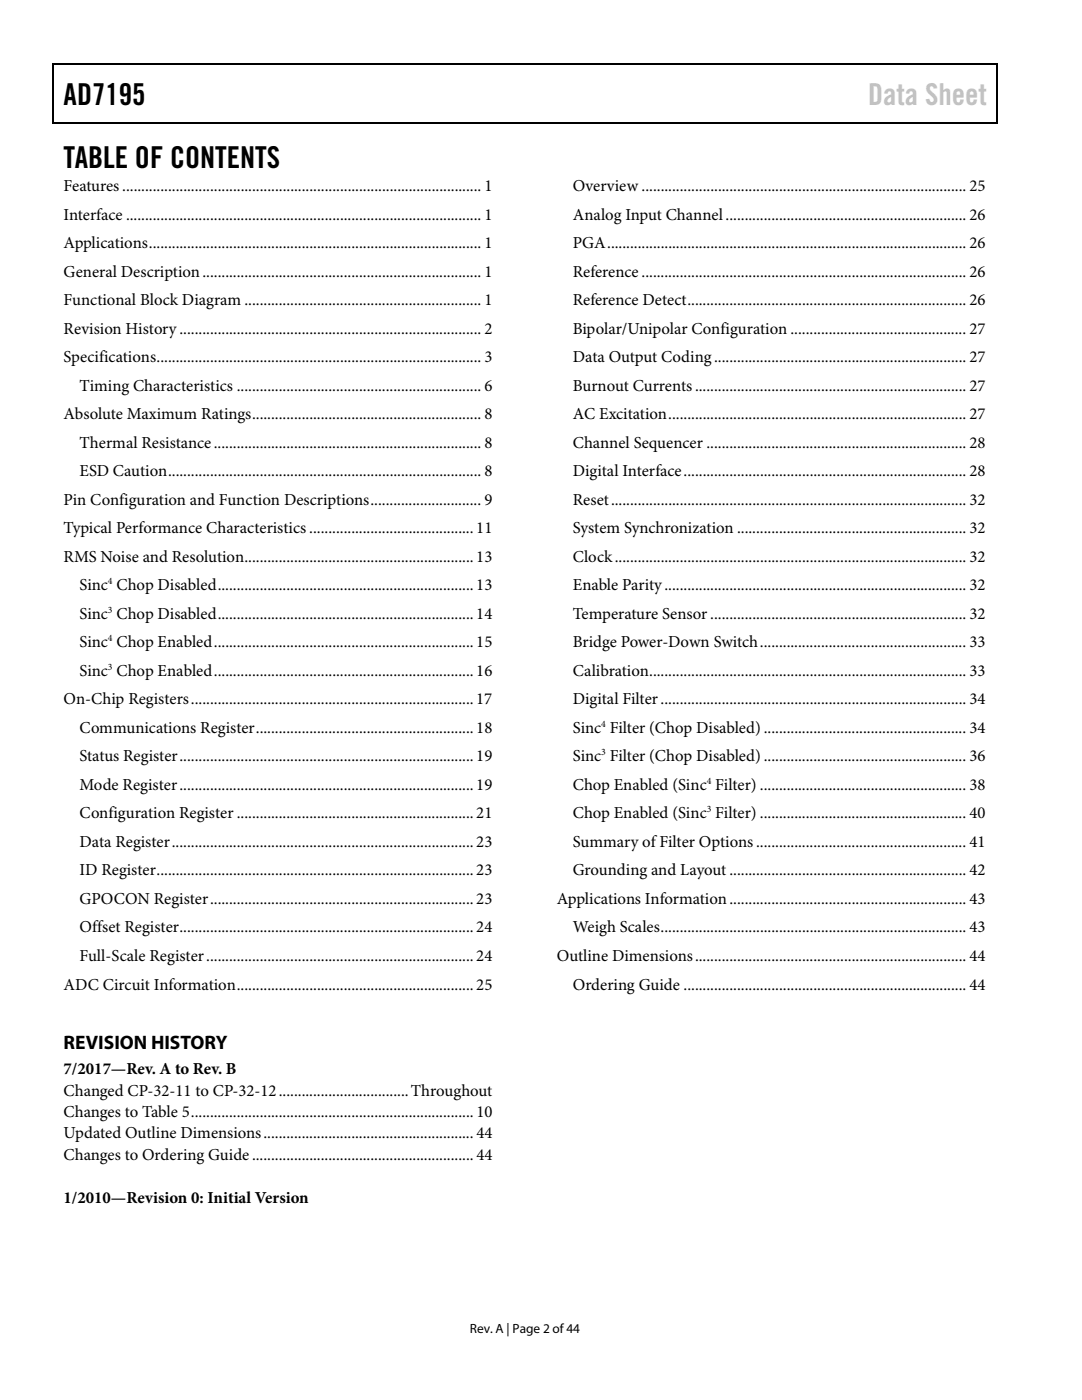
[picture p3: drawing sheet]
<svg xmlns="http://www.w3.org/2000/svg" width="216mm" height="279mm" viewBox="0 0 216 279" stroke-linecap="round" stroke-linejoin="round" font-family="sans-serif">
<defs><g id="words">
<g font-size="6">
<text x="12.7" y="20.9">AD7195</text>
<text x="12.7" y="33.6">TABLE OF CONTENTS</text>
</g>
<text font-size="6" fill="#c1c1c1" x="173.2" y="20.9">Data Sheet</text>
<text font-size="3.9" x="12.7" y="209.3">REVISION HISTORY</text>
<g font-size="3.3">
<text x="12.7" y="38.1">Features.............................................................................................. 1</text>
<text x="114.3" y="38.1">Overview ..................................................................................... 25</text>
<text x="12.7" y="43.8">Interface ............................................................................................. 1</text>
<text x="114.3" y="43.8">Analog Input Channel............................................................... 26</text>
<text x="12.7" y="49.5">Applications....................................................................................... 1</text>
<text x="114.3" y="49.5">PGA.............................................................................................. 26</text>
<text x="12.7" y="55.2">General Description......................................................................... 1</text>
<text x="114.3" y="55.2">Reference ..................................................................................... 26</text>
<text x="12.7" y="60.9">Functional Block Diagram .............................................................. 1</text>
<text x="114.3" y="60.9">Reference Detect......................................................................... 26</text>
<text x="12.7" y="66.6">Revision History............................................................................... 2</text>
<text x="114.3" y="66.6">Bipolar/Unipolar Configuration .............................................. 27</text>
<text x="12.7" y="72.3">Specifications..................................................................................... 3</text>
<text x="15.9" y="78">Timing Characteristics ................................................................ 6</text>
<text x="114.3" y="72.3">Data Output Coding.................................................................. 27</text>
<text x="114.3" y="78">Burnout Currents....................................................................... 27</text>
<text x="12.7" y="83.7">Absolute Maximum Ratings............................................................ 8</text>
<text x="114.3" y="83.7">AC Excitation.............................................................................. 27</text>
<text x="15.9" y="89.4">Thermal Resistance...................................................................... 8</text>
<text x="114.3" y="89.4">Channel Sequencer .................................................................... 28</text>
<text x="15.9" y="95">ESD Caution.................................................................................. 8</text>
<text x="114.3" y="95">Digital Interface.......................................................................... 28</text>
<text x="12.7" y="100.8">Pin Configuration and Function Descriptions............................. 9</text>
<text x="114.3" y="100.8">Reset............................................................................................. 32</text>
<text x="12.7" y="106.4">Typical Performance Characteristics ...........................................11</text>
<text x="114.3" y="106.4">System Synchronization ............................................................ 32</text>
<text x="12.7" y="112.1">RMS Noise and Resolution............................................................13</text>
<text x="114.3" y="112.1">Clock............................................................................................ 32</text>
<text x="15.9" y="117.8">Sinc Chop Disabled...................................................................13</text>
<text x="114.3" y="117.8">Enable Parity............................................................................... 32</text>
<text x="15.9" y="123.5">Sinc Chop Disabled...................................................................14</text>
<text x="114.3" y="123.5">Temperature Sensor ................................................................... 32</text>
<text x="15.9" y="129.2">Sinc Chop Enabled....................................................................15</text>
<text x="114.3" y="129.2">Bridge Power-Down Switch...................................................... 33</text>
<text x="15.9" y="134.9">Sinc Chop Enabled....................................................................16</text>
<text x="114.3" y="134.9">Calibration................................................................................... 33</text>
<text x="12.7" y="140.6">On-Chip Registers..........................................................................17</text>
<text x="114.3" y="140.6">Digital Filter................................................................................ 34</text>
<text x="15.9" y="146.3">Communications Register.........................................................18</text>
<text x="114.3" y="146.3">Sinc Filter (Chop Disabled)..................................................... 34</text>
<text x="15.9" y="151.9">Status Register.............................................................................19</text>
<text x="114.3" y="151.9">Sinc Filter (Chop Disabled)..................................................... 36</text>
<text x="15.9" y="157.6">Mode Register.............................................................................19</text>
<text x="114.3" y="157.6">Chop Enabled (Sinc Filter) ...................................................... 38</text>
<text x="15.9" y="163.3">Configuration Register ..............................................................21</text>
<text x="114.3" y="163.3">Chop Enabled (Sinc Filter) ...................................................... 40</text>
<text x="15.9" y="169">Data Register...............................................................................23</text>
<text x="114.3" y="169">Summary of Filter Options ....................................................... 41</text>
<text x="15.9" y="174.7">ID Register...................................................................................23</text>
<text x="114.3" y="174.7">Grounding and Layout .............................................................. 42</text>
<text x="15.9" y="180.4">GPOCON Register.....................................................................23</text>
<text x="111.1" y="180.4">Applications Information.............................................................. 43</text>
<text x="15.9" y="186.1">Offset Register.............................................................................24</text>
<text x="15.9" y="191.8">Full-Scale Register......................................................................24</text>
<text x="111.1" y="191.8">Outline Dimensions....................................................................... 44</text>
<text x="114.3" y="186.1">Weigh Scales................................................................................ 43</text>
<text x="12.7" y="197.5">ADC Circuit Information..............................................................25</text>
<text x="114.3" y="197.5">Ordering Guide .......................................................................... 44</text>
<text x="12.7" y="214.4">7/2017—Rev. A to Rev. B</text>
<text x="12.7" y="218.7">Changed CP-32-11 to CP-32-12..................................Throughout</text>
<text x="12.7" y="222.9">Changes to Table 5..........................................................................10</text>
<text x="12.7" y="227.2">Updated Outline Dimensions.......................................................44</text>
<text x="12.7" y="231.5">Changes to Ordering Guide..........................................................44</text>
<text x="12.7" y="240">1/2010—Revision 0: Initial Version</text>
</g>
<text font-size="2.7" x="93.8" y="266">Rev. A | Page 2 of44</text>
<g font-size="1.9">
<text x="21.5" y="116.6">4</text>
<text x="21.5" y="122.3">3</text>
<text x="21.5" y="128">4</text>
<text x="21.5" y="133.6">3</text>
<text x="120" y="145">4</text>
<text x="120" y="150.7">3</text>
<text x="141" y="156.4">4</text>
<text x="141" y="162.1">3</text>
</g>
</g></defs>
<path d="M10.5 12.7h.3v1h-.3zM10.5 12.7h.3v.3h-.3zM133.3 12.7h.3v.3h-.3zM198.8 12.7h.2v1h-.2zM198.8 12.7h.2v.3h-.2zM10.5 24.4h.3v.2h-.3zM133.1 24.4h.2v.2h-.2zM198.8 24.4h.2v.2h-.2z" fill="#000"/>
<path d="M10.7 13.7v10.7M10.8 12.8h122.5M133.6 12.8h65.2M198.9 13.7v10.7M10.8 24.5h188" fill="none" stroke="#000" stroke-width=".25"/>
<use href="#words"/>
</svg>
